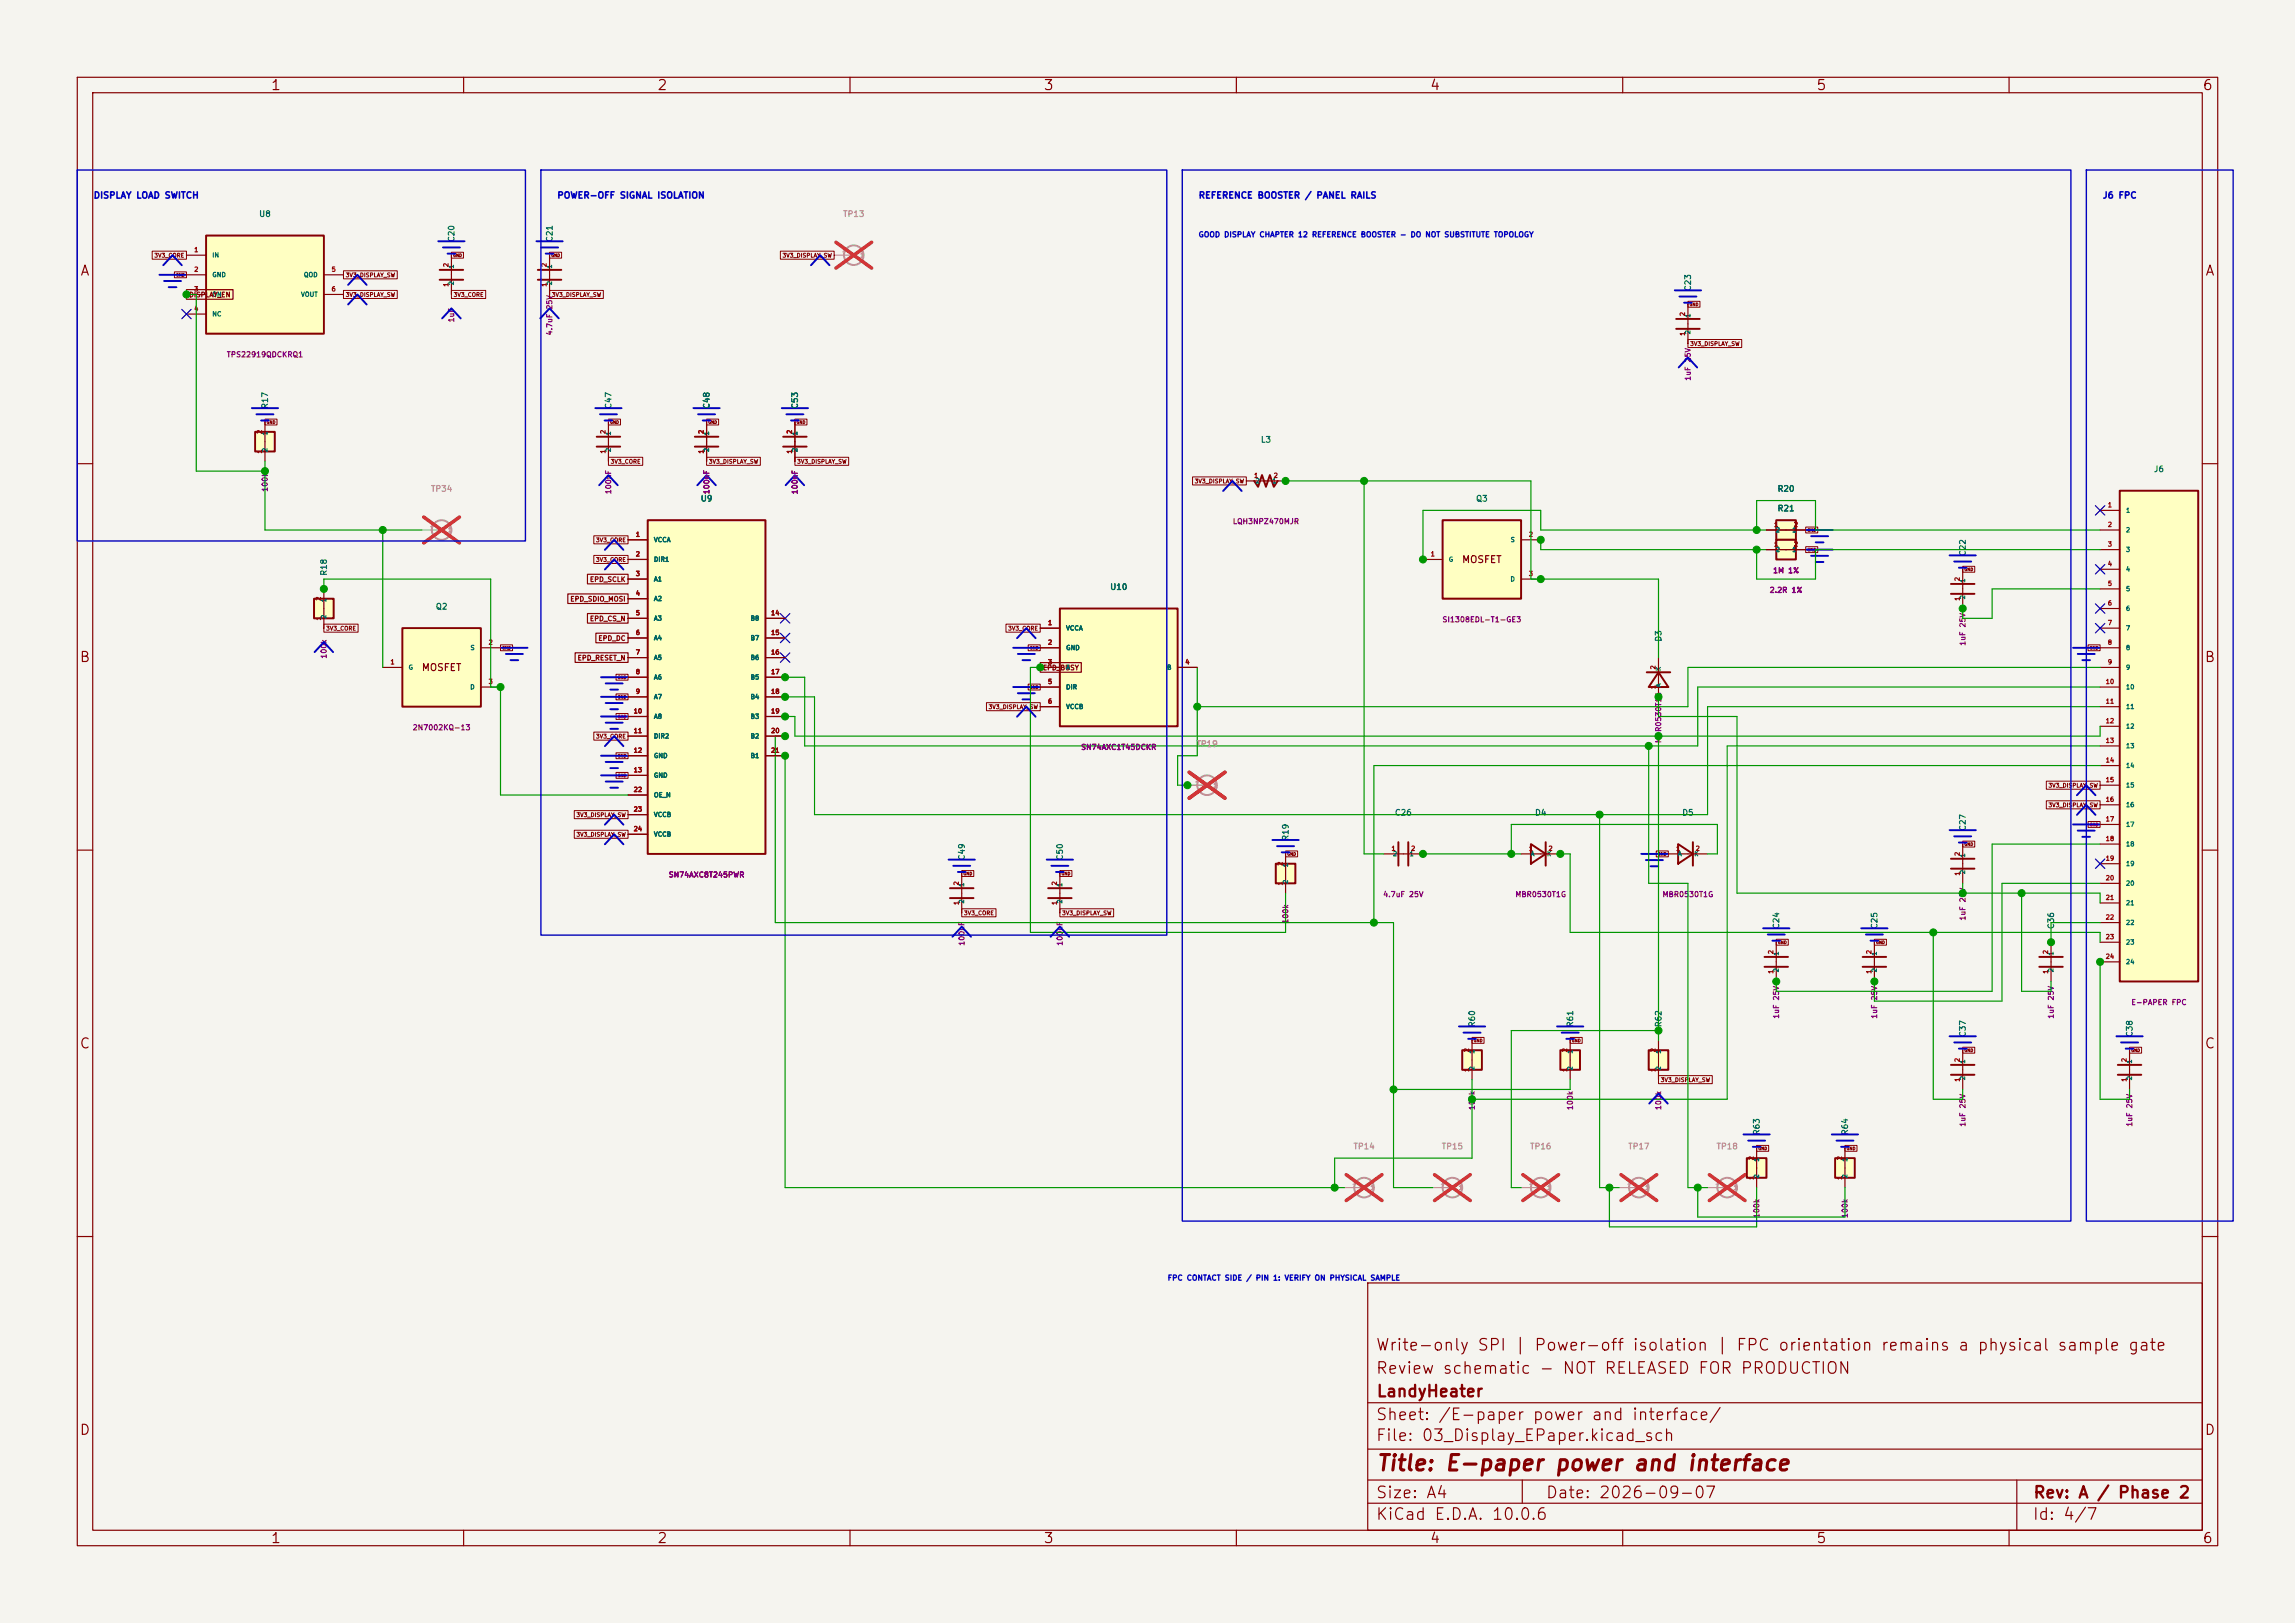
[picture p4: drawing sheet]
<svg xmlns="http://www.w3.org/2000/svg" width="297mm" height="210mm" viewBox="0 0 297 210" stroke-linecap="round" stroke-linejoin="round" font-family="sans-serif">
<defs><g id="words">
<text font-size="2" fill="#840000" x="178" y="190.8">Title: E-paper power and interface</text>
<g font-size="1.5" fill="#840000">
<text x="178" y="178.1">Review schematic - NOT RELEASED FOR PRODUCTION</text>
<text x="178" y="175.1">Write-only SPI | Power-off isolation | FPC orientation remains a physical sample gate</text>
<text x="178" y="184.1">Sheet: /E-paper power and interface/</text>
<text x="178" y="181.1">LandyHeater</text>
<text x="178" y="186.8">File: 03_Display_EPaper.kicad_sch</text>
<text x="178" y="197">KiCad E.D.A. 10.0.6</text>
<text x="178" y="194.2">Size: A4</text>
<text x="200" y="194.2">Date: 2026-09-07</text>
<text x="263" y="197">Id: 4/7</text>
<text x="263" y="194.2">Rev: A / Phase 2</text>
</g>
<g font-size="1.3" fill="#840000">
<text x="35" y="12">1</text>
<text x="85" y="12">2</text>
<text x="135" y="12">3</text>
<text x="185" y="12">4</text>
<text x="235" y="12">5</text>
<text x="285" y="12">6</text>
<text x="10.3" y="36">A</text>
<text x="285.3" y="36">A</text>
<text x="10.2" y="86">B</text>
<text x="285.2" y="86">B</text>
<text x="10.2" y="136">C</text>
<text x="285.2" y="136">C</text>
<text x="10.2" y="186">D</text>
<text x="285.2" y="186">D</text>
<text x="35" y="200">1</text>
<text x="85" y="200">2</text>
<text x="135" y="200">3</text>
<text x="185" y="200">4</text>
<text x="235" y="200">5</text>
<text x="285" y="200">6</text>
</g>
<g font-size=".9" fill="#840000">
<text x="189.1" y="73.1">MOSFET</text>
<text x="54.5" y="87">MOSFET</text>
</g>
<g font-size=".8" fill="#0000c2">
<text x="12.1" y="25.9">DISPLAY LOAD SWITCH</text>
<text x="72.1" y="25.9">POWER-OFF SIGNAL ISOLATION</text>
<text x="155.1" y="25.9">REFERENCE BOOSTER / PANEL RAILS</text>
<text x="272.1" y="25.9">J6 FPC</text>
</g>
<g font-size=".8" fill="#006464">
<text x="33.5" y="28.2">U8</text>
<text x="59" y="31.4" transform="rotate(-90 59 31.4)">C20</text>
<text x="71.7" y="31.4" transform="rotate(-90 71.7 31.4)">C21</text>
<text x="219" y="37.7" transform="rotate(-90 219 37.7)">C23</text>
<text x="34.9" y="53" transform="rotate(-90 34.9 53)">R17</text>
<text x="79.3" y="53" transform="rotate(-90 79.3 53)">C47</text>
<text x="92" y="53" transform="rotate(-90 92 53)">C48</text>
<text x="103.4" y="53" transform="rotate(-90 103.4 53)">C53</text>
<text x="163.1" y="57.5">L3</text>
<text x="90.6" y="65.1">U9</text>
<text x="190.9" y="65.1">Q3</text>
<text x="230" y="63.8">R20</text>
<text x="278.7" y="61.3">J6</text>
<text x="230" y="66.3">R21</text>
<text x="42.5" y="74.6" transform="rotate(-90 42.5 74.6)">R18</text>
<text x="143.6" y="76.5">U10</text>
<text x="254.6" y="72" transform="rotate(-90 254.6 72)">C22</text>
<text x="56.3" y="79">Q2</text>
<text x="215.2" y="83.1" transform="rotate(-90 215.2 83.1)">D3</text>
<text x="180.4" y="105.7">C26</text>
<text x="198.6" y="105.7">D4</text>
<text x="217.6" y="105.7">D5</text>
<text x="254.6" y="107.6" transform="rotate(-90 254.6 107.6)">C27</text>
<text x="125" y="111.4" transform="rotate(-90 125 111.4)">C49</text>
<text x="137.7" y="111.4" transform="rotate(-90 137.7 111.4)">C50</text>
<text x="166.9" y="108.9" transform="rotate(-90 166.9 108.9)">R19</text>
<text x="230.4" y="120.3" transform="rotate(-90 230.4 120.3)">C24</text>
<text x="243.1" y="120.3" transform="rotate(-90 243.1 120.3)">C25</text>
<text x="266" y="120.3" transform="rotate(-90 266 120.3)">C36</text>
<text x="191.1" y="133" transform="rotate(-90 191.1 133)">R60</text>
<text x="203.8" y="133" transform="rotate(-90 203.8 133)">R61</text>
<text x="215.2" y="133" transform="rotate(-90 215.2 133)">R62</text>
<text x="254.6" y="134.3" transform="rotate(-90 254.6 134.3)">C37</text>
<text x="276.2" y="134.3" transform="rotate(-90 276.2 134.3)">C38</text>
<text x="227.9" y="147" transform="rotate(-90 227.9 147)">R63</text>
<text x="239.3" y="147" transform="rotate(-90 239.3 147)">R64</text>
</g>
<g font-size=".8" fill="#939391">
<text x="109" y="28.2">TP13</text>
<text x="55.7" y="63.8">TP34</text>
<text x="154.8" y="96.8">TP19</text>
<text x="175.1" y="148.9">TP14</text>
<text x="186.5" y="148.9">TP15</text>
<text x="197.9" y="148.9">TP16</text>
<text x="210.6" y="148.9">TP17</text>
<text x="222.1" y="148.9">TP18</text>
</g>
<g font-size=".7" fill="#0000c2">
<text x="155" y="30.9">GOOD DISPLAY CHAPTER 12 REFERENCE BOOSTER - DO NOT SUBSTITUTE TOPOLOGY</text>
<text x="151" y="165.9">FPC CONTACT SIDE / PIN 1: VERIFY ON PHYSICAL SAMPLE</text>
</g>
<g font-size=".7" fill="#840084">
<text x="58.9" y="41.8" transform="rotate(-90 58.9 41.8)">1uF</text>
<text x="29.3" y="46.4">TPS22919QDCKRQ1</text>
<text x="71.6" y="43.5" transform="rotate(-90 71.6 43.5)">4.7uF 25V</text>
<text x="219" y="49.3" transform="rotate(-90 219 49.3)">1uF 25V</text>
<text x="34.8" y="63.7" transform="rotate(-90 34.8 63.7)">100k</text>
<text x="79.3" y="64" transform="rotate(-90 79.3 64)">100nF</text>
<text x="92" y="64" transform="rotate(-90 92 64)">100nF</text>
<text x="103.4" y="64" transform="rotate(-90 103.4 64)">100nF</text>
<text x="159.5" y="68">LQH3NPZ470MJR</text>
<text x="229" y="76.9">2.2R 1%</text>
<text x="229.4" y="74.3">1M 1%</text>
<text x="186.6" y="80.7">SI1308EDL-T1-GE3</text>
<text x="254.5" y="83.6" transform="rotate(-90 254.5 83.6)">1uF 25V</text>
<text x="42.4" y="85.3" transform="rotate(-90 42.4 85.3)">100k</text>
<text x="53.3" y="94.7">2N7002KQ-13</text>
<text x="139.8" y="97.2">SN74AXC1T45DCKR</text>
<text x="215.1" y="96.2" transform="rotate(-90 215.1 96.2)">MBR0530T1G</text>
<text x="86.5" y="113.7">SN74AXC8T245PWR</text>
<text x="166.9" y="119.6" transform="rotate(-90 166.9 119.6)">100k</text>
<text x="178.9" y="116.2">4.7uF 25V</text>
<text x="196" y="116.2">MBR0530T1G</text>
<text x="215.1" y="116.2">MBR0530T1G</text>
<text x="254.5" y="119.2" transform="rotate(-90 254.5 119.2)">1uF 25V</text>
<text x="125" y="122.4" transform="rotate(-90 125 122.4)">100nF</text>
<text x="137.7" y="122.4" transform="rotate(-90 137.7 122.4)">100nF</text>
<text x="230.4" y="131.9" transform="rotate(-90 230.4 131.9)">1uF 25V</text>
<text x="243.1" y="131.9" transform="rotate(-90 243.1 131.9)">1uF</text>
<text x="243.1" y="129.5" transform="rotate(-90 243.1 129.5)">25V</text>
<text x="265.9" y="131.9" transform="rotate(-90 265.9 131.9)">1uF 25V</text>
<text x="275.8" y="130.2">E-PAPER FPC</text>
<text x="191" y="143.7" transform="rotate(-90 191 143.7)">100k</text>
<text x="203.7" y="143.7" transform="rotate(-90 203.7 143.7)">100k</text>
<text x="215.1" y="143.7" transform="rotate(-90 215.1 143.7)">100k</text>
<text x="254.5" y="145.9" transform="rotate(-90 254.5 145.9)">1uF 25V</text>
<text x="276.1" y="145.9" transform="rotate(-90 276.1 145.9)">1uF 25V</text>
<text x="227.8" y="157.7" transform="rotate(-90 227.8 157.7)">100k</text>
<text x="239.3" y="157.7" transform="rotate(-90 239.3 157.7)">100k</text>
</g>
<g font-size=".6" fill="#a90000">
<text x="25.1" y="32.8">1</text>
<text x="25.1" y="35.3">2</text>
<text x="42.8" y="35.3">5</text>
<text x="58.2" y="34.6" transform="rotate(-90 58.2 34.6)">2</text>
<text x="70.9" y="34.6" transform="rotate(-90 70.9 34.6)">2</text>
<text x="25.1" y="37.8">3</text>
<text x="25.1" y="40.4">4</text>
<text x="42.8" y="37.8">6</text>
<text x="58.2" y="37.2" transform="rotate(-90 58.2 37.2)">1</text>
<text x="70.9" y="37.2" transform="rotate(-90 70.9 37.2)">1</text>
<text x="218.2" y="41" transform="rotate(-90 218.2 41)">2</text>
<text x="218.2" y="43.5" transform="rotate(-90 218.2 43.5)">1</text>
<text x="34" y="58.8" transform="rotate(-90 34 58.8)">1</text>
<text x="34" y="56.2" transform="rotate(-90 34 56.2)">2</text>
<text x="78.5" y="58.8" transform="rotate(-90 78.5 58.8)">1</text>
<text x="78.5" y="56.2" transform="rotate(-90 78.5 56.2)">2</text>
<text x="91.2" y="58.8" transform="rotate(-90 91.2 58.8)">1</text>
<text x="91.2" y="56.2" transform="rotate(-90 91.2 56.2)">2</text>
<text x="102.6" y="58.8" transform="rotate(-90 102.6 58.8)">1</text>
<text x="102.6" y="56.2" transform="rotate(-90 102.6 56.2)">2</text>
<text x="162.2" y="62">1</text>
<text x="164.8" y="62">2</text>
<text x="272.7" y="65.8">1</text>
<text x="82.2" y="69.6">1</text>
<text x="197.8" y="69.6">2</text>
<text x="229.5" y="68.3">1</text>
<text x="229.5" y="70.9">1</text>
<text x="232.1" y="68.3">2</text>
<text x="232.1" y="70.9">2</text>
<text x="272.7" y="68.3">2</text>
<text x="272.7" y="70.9">3</text>
<text x="41.7" y="77.8" transform="rotate(-90 41.7 77.8)">2</text>
<text x="82.2" y="72.1">2</text>
<text x="82.2" y="74.7">3</text>
<text x="82.2" y="77.2">4</text>
<text x="185.1" y="72.1">1</text>
<text x="197.8" y="74.7">3</text>
<text x="253.7" y="77.8" transform="rotate(-90 253.7 77.8)">1</text>
<text x="253.7" y="75.3" transform="rotate(-90 253.7 75.3)">2</text>
<text x="272.7" y="73.4">4</text>
<text x="272.7" y="75.9">5</text>
<text x="41.7" y="80.3" transform="rotate(-90 41.7 80.3)">1</text>
<text x="63.2" y="83.6">2</text>
<text x="82.2" y="79.8">5</text>
<text x="82.2" y="82.3">6</text>
<text x="99.7" y="79.8">14</text>
<text x="99.7" y="82.3">15</text>
<text x="135.6" y="81">1</text>
<text x="135.6" y="83.6">2</text>
<text x="272.7" y="78.5">6</text>
<text x="272.7" y="81">7</text>
<text x="272.7" y="83.6">8</text>
<text x="50.5" y="86.1">1</text>
<text x="63.2" y="88.6">3</text>
<text x="82.2" y="84.8">7</text>
<text x="82.2" y="87.4">8</text>
<text x="82.2" y="89.9">9</text>
<text x="99.7" y="84.8">16</text>
<text x="99.7" y="87.4">17</text>
<text x="99.7" y="89.9">18</text>
<text x="135.6" y="86.1">3</text>
<text x="135.6" y="88.6">5</text>
<text x="153.3" y="86.1">4</text>
<text x="214.4" y="89.2" transform="rotate(-90 214.4 89.2)">1</text>
<text x="214.4" y="86.7" transform="rotate(-90 214.4 86.7)">2</text>
<text x="272.4" y="88.6">10</text>
<text x="272.7" y="86.1">9</text>
<text x="81.9" y="92.5">10</text>
<text x="81.9" y="95">11</text>
<text x="99.7" y="92.5">19</text>
<text x="99.7" y="95">20</text>
<text x="135.6" y="91.2">6</text>
<text x="272.4" y="91.2">11</text>
<text x="272.4" y="93.7">12</text>
<text x="81.9" y="97.5">12</text>
<text x="81.9" y="100.1">13</text>
<text x="99.7" y="97.5">21</text>
<text x="272.4" y="96.3">13</text>
<text x="272.4" y="98.8">14</text>
<text x="272.4" y="101.3">15</text>
<text x="81.9" y="102.6">22</text>
<text x="81.9" y="105.2">23</text>
<text x="81.9" y="107.7">24</text>
<text x="272.4" y="103.9">16</text>
<text x="272.4" y="106.4">17</text>
<text x="166.1" y="112.1" transform="rotate(-90 166.1 112.1)">2</text>
<text x="180" y="110.2">1</text>
<text x="182.5" y="110.2">2</text>
<text x="197.8" y="110.2">1</text>
<text x="200.3" y="110.2">2</text>
<text x="216.8" y="110.2">1</text>
<text x="219.4" y="110.2">2</text>
<text x="253.7" y="113.4" transform="rotate(-90 253.7 113.4)">1</text>
<text x="253.7" y="110.8" transform="rotate(-90 253.7 110.8)">2</text>
<text x="272.4" y="109">18</text>
<text x="272.4" y="111.5">19</text>
<text x="124.2" y="117.2" transform="rotate(-90 124.2 117.2)">1</text>
<text x="124.2" y="114.6" transform="rotate(-90 124.2 114.6)">2</text>
<text x="136.9" y="117.2" transform="rotate(-90 136.9 117.2)">1</text>
<text x="136.9" y="114.6" transform="rotate(-90 136.9 114.6)">2</text>
<text x="166.1" y="114.6" transform="rotate(-90 166.1 114.6)">1</text>
<text x="272.4" y="114">20</text>
<text x="272.4" y="116.6">21</text>
<text x="272.4" y="119.1">22</text>
<text x="229.6" y="123.5" transform="rotate(-90 229.6 123.5)">2</text>
<text x="242.3" y="123.5" transform="rotate(-90 242.3 123.5)">2</text>
<text x="265.2" y="123.5" transform="rotate(-90 265.2 123.5)">2</text>
<text x="272.4" y="121.7">23</text>
<text x="272.4" y="124.2">24</text>
<text x="229.6" y="126.1" transform="rotate(-90 229.6 126.1)">1</text>
<text x="242.3" y="126.1" transform="rotate(-90 242.3 126.1)">1</text>
<text x="265.2" y="126.1" transform="rotate(-90 265.2 126.1)">1</text>
<text x="190.2" y="136.2" transform="rotate(-90 190.2 136.2)">2</text>
<text x="202.9" y="136.2" transform="rotate(-90 202.9 136.2)">2</text>
<text x="214.4" y="136.2" transform="rotate(-90 214.4 136.2)">2</text>
<text x="253.7" y="137.5" transform="rotate(-90 253.7 137.5)">2</text>
<text x="275.3" y="137.5" transform="rotate(-90 275.3 137.5)">2</text>
<text x="190.2" y="138.8" transform="rotate(-90 190.2 138.8)">1</text>
<text x="202.9" y="138.8" transform="rotate(-90 202.9 138.8)">1</text>
<text x="214.4" y="138.8" transform="rotate(-90 214.4 138.8)">1</text>
<text x="253.7" y="140" transform="rotate(-90 253.7 140)">1</text>
<text x="275.3" y="140" transform="rotate(-90 275.3 140)">1</text>
<text x="227.1" y="152.7" transform="rotate(-90 227.1 152.7)">1</text>
<text x="227.1" y="150.2" transform="rotate(-90 227.1 150.2)">2</text>
<text x="238.5" y="152.7" transform="rotate(-90 238.5 152.7)">1</text>
<text x="238.5" y="150.2" transform="rotate(-90 238.5 150.2)">2</text>
</g>
<g font-size=".6" fill="#006464">
<text x="27.4" y="33.5">IN</text>
<text x="27.4" y="36">GND</text>
<text x="39.3" y="36">QOD</text>
<text x="58.9" y="34.8" transform="rotate(-90 58.9 34.8)">1</text>
<text x="71.6" y="34.8" transform="rotate(-90 71.6 34.8)">1</text>
<text x="27.4" y="38.5">ON</text>
<text x="27.4" y="41.1">NC</text>
<text x="38.9" y="38.5">VOUT</text>
<text x="58.9" y="37" transform="rotate(-90 58.9 37)">2</text>
<text x="71.6" y="37" transform="rotate(-90 71.6 37)">2</text>
<text x="218.9" y="41.2" transform="rotate(-90 218.9 41.2)">1</text>
<text x="218.9" y="43.3" transform="rotate(-90 218.9 43.3)">2</text>
<text x="34.7" y="58.6" transform="rotate(-90 34.7 58.6)">2</text>
<text x="34.7" y="56.4" transform="rotate(-90 34.7 56.4)">1</text>
<text x="79.2" y="58.6" transform="rotate(-90 79.2 58.6)">2</text>
<text x="79.2" y="56.4" transform="rotate(-90 79.2 56.4)">1</text>
<text x="91.9" y="58.6" transform="rotate(-90 91.9 58.6)">2</text>
<text x="91.9" y="56.4" transform="rotate(-90 91.9 56.4)">1</text>
<text x="103.3" y="58.6" transform="rotate(-90 103.3 58.6)">2</text>
<text x="103.3" y="56.4" transform="rotate(-90 103.3 56.4)">1</text>
<text x="162.4" y="62.7">2</text>
<text x="164.6" y="62.7">1</text>
<text x="84.6" y="70.3">VCCA</text>
<text x="195.4" y="70.3">S</text>
<text x="229.7" y="69">2</text>
<text x="229.7" y="71.6">2</text>
<text x="231.9" y="69">1</text>
<text x="231.9" y="71.6">1</text>
<text x="275.1" y="66.5">1</text>
<text x="275.1" y="69">2</text>
<text x="275.1" y="71.6">3</text>
<text x="42.3" y="78" transform="rotate(-90 42.3 78)">1</text>
<text x="84.6" y="72.8">DIR1</text>
<text x="84.6" y="75.4">A1</text>
<text x="84.6" y="77.9">A2</text>
<text x="187.4" y="72.8">G</text>
<text x="195.4" y="75.4">D</text>
<text x="254.4" y="77.6" transform="rotate(-90 254.4 77.6)">2</text>
<text x="254.4" y="75.5" transform="rotate(-90 254.4 75.5)">1</text>
<text x="275.1" y="74.1">4</text>
<text x="275.1" y="76.6">5</text>
<text x="42.3" y="80.2" transform="rotate(-90 42.3 80.2)">2</text>
<text x="84.6" y="80.4">A3</text>
<text x="84.6" y="83">A4</text>
<text x="97.1" y="80.4">B8</text>
<text x="97.1" y="83">B7</text>
<text x="137.9" y="81.7">VCCA</text>
<text x="275.1" y="79.2">6</text>
<text x="275.1" y="81.7">7</text>
<text x="52.8" y="86.8">G</text>
<text x="60.8" y="89.3">D</text>
<text x="60.8" y="84.3">S</text>
<text x="84.6" y="85.5">A5</text>
<text x="84.6" y="88.1">A6</text>
<text x="97.1" y="85.5">B6</text>
<text x="97.1" y="88.1">B5</text>
<text x="137.9" y="84.3">GND</text>
<text x="137.9" y="86.8">A</text>
<text x="137.9" y="89.3">DIR</text>
<text x="151" y="86.8">B</text>
<text x="215.1" y="89" transform="rotate(-90 215.1 89)">A</text>
<text x="215.1" y="86.9" transform="rotate(-90 215.1 86.9)">K</text>
<text x="275.1" y="84.3">8</text>
<text x="275.1" y="86.8">9</text>
<text x="275.1" y="89.3">10</text>
<text x="84.6" y="90.6">A7</text>
<text x="84.6" y="93.1">A8</text>
<text x="84.6" y="95.7">DIR2</text>
<text x="97.1" y="90.6">B4</text>
<text x="97.1" y="93.1">B3</text>
<text x="97.1" y="95.7">B2</text>
<text x="137.9" y="91.9">VCCB</text>
<text x="275.1" y="91.9">11</text>
<text x="275.1" y="94.4">12</text>
<text x="84.6" y="98.2">GND</text>
<text x="84.6" y="100.8">GND</text>
<text x="97.1" y="98.2">B1</text>
<text x="275.1" y="97">13</text>
<text x="275.1" y="99.5">14</text>
<text x="84.6" y="103.3">OE_N</text>
<text x="84.6" y="105.8">VCCB</text>
<text x="275.1" y="102">15</text>
<text x="275.1" y="104.6">16</text>
<text x="275.1" y="107.1">17</text>
<text x="84.6" y="108.4">VCCB</text>
<text x="166.8" y="112.3" transform="rotate(-90 166.8 112.3)">1</text>
<text x="180.2" y="110.9">2</text>
<text x="182.4" y="110.9">1</text>
<text x="198" y="110.9">A</text>
<text x="200.1" y="110.9">K</text>
<text x="217.1" y="110.9">A</text>
<text x="219.2" y="110.9">K</text>
<text x="254.4" y="113.2" transform="rotate(-90 254.4 113.2)">2</text>
<text x="254.4" y="111" transform="rotate(-90 254.4 111)">1</text>
<text x="275.1" y="109.7">18</text>
<text x="275.1" y="112.2">19</text>
<text x="124.9" y="117" transform="rotate(-90 124.9 117)">2</text>
<text x="124.9" y="114.8" transform="rotate(-90 124.9 114.8)">1</text>
<text x="137.6" y="117" transform="rotate(-90 137.6 117)">2</text>
<text x="137.6" y="114.8" transform="rotate(-90 137.6 114.8)">1</text>
<text x="166.8" y="114.4" transform="rotate(-90 166.8 114.4)">2</text>
<text x="275.1" y="114.7">20</text>
<text x="275.1" y="117.3">21</text>
<text x="275.1" y="119.8">22</text>
<text x="230.3" y="125.9" transform="rotate(-90 230.3 125.9)">2</text>
<text x="230.3" y="123.7" transform="rotate(-90 230.3 123.7)">1</text>
<text x="243" y="125.9" transform="rotate(-90 243 125.9)">2</text>
<text x="243" y="123.7" transform="rotate(-90 243 123.7)">1</text>
<text x="265.9" y="125.9" transform="rotate(-90 265.9 125.9)">2</text>
<text x="265.9" y="123.7" transform="rotate(-90 265.9 123.7)">1</text>
<text x="275.1" y="122.4">23</text>
<text x="275.1" y="124.9">24</text>
<text x="190.9" y="136.4" transform="rotate(-90 190.9 136.4)">1</text>
<text x="203.6" y="136.4" transform="rotate(-90 203.6 136.4)">1</text>
<text x="215.1" y="136.4" transform="rotate(-90 215.1 136.4)">1</text>
<text x="254.4" y="137.7" transform="rotate(-90 254.4 137.7)">1</text>
<text x="276" y="137.7" transform="rotate(-90 276 137.7)">1</text>
<text x="190.9" y="138.6" transform="rotate(-90 190.9 138.6)">2</text>
<text x="203.6" y="138.6" transform="rotate(-90 203.6 138.6)">2</text>
<text x="215.1" y="138.6" transform="rotate(-90 215.1 138.6)">2</text>
<text x="254.4" y="139.8" transform="rotate(-90 254.4 139.8)">2</text>
<text x="276" y="139.8" transform="rotate(-90 276 139.8)">2</text>
<text x="227.8" y="152.5" transform="rotate(-90 227.8 152.5)">2</text>
<text x="227.8" y="150.4" transform="rotate(-90 227.8 150.4)">1</text>
<text x="239.2" y="152.5" transform="rotate(-90 239.2 152.5)">2</text>
<text x="239.2" y="150.4" transform="rotate(-90 239.2 150.4)">1</text>
</g>
<g font-size=".6" fill="#a5a4a2">
<text x="108.9" y="32.8">1</text>
<text x="55.5" y="68.3">1</text>
<text x="154.6" y="101.3">1</text>
<text x="174.9" y="153.4">1</text>
<text x="186.4" y="153.4">1</text>
<text x="197.8" y="153.4">1</text>
<text x="210.5" y="153.4">1</text>
<text x="221.9" y="153.4">1</text>
</g>
<g font-size=".6" fill="#939391">
<text x="111.2" y="33.5">1</text>
<text x="57.9" y="69">1</text>
<text x="157" y="102">1</text>
<text x="177.3" y="154.1">1</text>
<text x="188.7" y="154.1">1</text>
<text x="200.1" y="154.1">1</text>
<text x="212.8" y="154.1">1</text>
<text x="224.3" y="154.1">1</text>
</g>
<g font-size=".6" fill="#840000">
<text x="24.4" y="38.6">DISPLAY_EN</text>
<text x="73.7" y="78">EPD_SDIO_MOSI</text>
<text x="76.3" y="75.4">EPD_SCLK</text>
<text x="76.3" y="80.5">EPD_CS_N</text>
<text x="77.4" y="83.1">EPD_DC</text>
<text x="74.7" y="85.6">EPD_RESET_N</text>
<text x="134.9" y="86.9">EPD_BUSY</text>
</g>
<g font-size=".5" fill="#840000">
<text x="19.9" y="33.4">3V3_CORE</text>
<text x="44.7" y="36">3V3_DISPLAY_SW</text>
<text x="101.2" y="33.4">3V3_DISPLAY_SW</text>
<text x="44.7" y="38.5">3V3_DISPLAY_SW</text>
<text x="58.6" y="38.5">3V3_CORE</text>
<text x="71.3" y="38.5">3V3_DISPLAY_SW</text>
<text x="218.7" y="44.9">3V3_DISPLAY_SW</text>
<text x="79" y="60.1">3V3_CORE</text>
<text x="91.7" y="60.1">3V3_DISPLAY_SW</text>
<text x="103.1" y="60.1">3V3_DISPLAY_SW</text>
<text x="154.5" y="62.7">3V3_DISPLAY_SW</text>
<text x="77.1" y="70.3">3V3_CORE</text>
<text x="77.1" y="72.8">3V3_CORE</text>
<text x="42.1" y="81.7">3V3_CORE</text>
<text x="130.4" y="81.7">3V3_CORE</text>
<text x="77.1" y="95.7">3V3_CORE</text>
<text x="127.9" y="91.9">3V3_DISPLAY_SW</text>
<text x="74.5" y="105.8">3V3_DISPLAY_SW</text>
<text x="265" y="104.6">3V3_DISPLAY_SW</text>
<text x="265" y="102">3V3_DISPLAY_SW</text>
<text x="74.5" y="108.4">3V3_DISPLAY_SW</text>
<text x="124.7" y="118.5">3V3_CORE</text>
<text x="137.4" y="118.5">3V3_DISPLAY_SW</text>
<text x="214.9" y="140.1">3V3_DISPLAY_SW</text>
</g>
<g font-size=".4" fill="#840000">
<text x="22.7" y="35.9">GND</text>
<text x="58.6" y="33.3">GND</text>
<text x="71.3" y="33.3">GND</text>
<text x="218.6" y="39.7">GND</text>
<text x="34.5" y="54.9">GND</text>
<text x="78.9" y="54.9">GND</text>
<text x="91.6" y="54.9">GND</text>
<text x="103" y="54.9">GND</text>
<text x="233.8" y="68.9">GND</text>
<text x="233.8" y="71.4">GND</text>
<text x="254.2" y="74">GND</text>
<text x="64.9" y="84.1">GND</text>
<text x="79.9" y="87.9">GND</text>
<text x="133.2" y="89.2">GND</text>
<text x="133.2" y="84.1">GND</text>
<text x="270.4" y="84.1">GND</text>
<text x="79.9" y="90.5">GND</text>
<text x="79.9" y="93">GND</text>
<text x="79.9" y="98.1">GND</text>
<text x="79.9" y="100.6">GND</text>
<text x="270.4" y="107">GND</text>
<text x="124.6" y="113.3">GND</text>
<text x="137.3" y="113.3">GND</text>
<text x="166.5" y="110.8">GND</text>
<text x="214.5" y="110.8">GND</text>
<text x="254.2" y="109.5">GND</text>
<text x="230" y="122.2">GND</text>
<text x="242.7" y="122.2">GND</text>
<text x="190.7" y="134.9">GND</text>
<text x="203.4" y="134.9">GND</text>
<text x="254.2" y="136.2">GND</text>
<text x="275.8" y="136.2">GND</text>
<text x="227.5" y="148.9">GND</text>
<text x="238.9" y="148.9">GND</text>
</g>
</g></defs>
<path d="M0 0h297v210h-297z" fill="#f5f4ef" stroke="#f5f4ef" stroke-width=".13"/>
<g fill="none" stroke="#840000" stroke-width=".15">
<path d="M10 10h277v190h-277zM12 12h273v186h-273zM60 10v2M110 10v2M160 10v2M210 10v2M260 10v2M71.1 33v5.1M10 60h2M285 60h2M214.6 85.1v5.1M10 110h2"/>
<path d="M179.1 110.5h5M196.8 110.5h5.1M285 110h2M10 160h2M177 166h108v32h-108zM285 160h2M60 198v2M110 198v2M160 198v2M177 194.5h108M177 191.5h108M177 187.5h108"/>
<path d="M177 181.5h108M197 191.5v3M210 198v2M260 198v2M261 191.5v6.5"/>
</g>
<path d="M69.6 36.2h3M69.6 34.9h3M213.1 87h3M214.6 87l1.3 1.9h-2.5zM181 109v3M182.2 109v3M198.1 109.2l1.9 1.3-1.9 1.3zM200 109v3" fill="none" stroke="#840000" stroke-width=".25"/>
<path d="M186.7 67.3h10.1v10.2h-10.1z" fill="#ffffc2"/>
<path d="M186.7 67.3h10.1v10.2h-10.1z" fill="none" stroke="#840000" stroke-width=".25"/>
<path d="M184.1 72.4h2.6M196.8 69.9h2.6M196.8 74.9h2.6" fill="none" stroke="#840000" stroke-width=".15"/>
<path d="M229.9 67.3h2.5v2.6h-2.5z" fill="#ffffc2"/>
<path d="M216.9 42.6h3.1M216.9 41.3h3.1M229.9 67.3h2.5v2.6h-2.5zM252.5 76.8h3M252.5 75.6h3" fill="none" stroke="#840000" stroke-width=".25"/>
<path d="M218.4 39.4v5.1M228.6 68.6h5.1M254 73.7v5" fill="none" stroke="#840000" stroke-width=".15"/>
<g fill="none" stroke="#9c9b98" stroke-width=".25">
<circle cx="212.1" cy="153.7" r="1.27"/>
<circle cx="223.5" cy="153.7" r="1.27"/>
</g>
<path d="M209.5 153.7h2.6M221 153.7h2.5" fill="none" stroke="#9c9b98" stroke-width=".15"/>
<path d="M209.8 152l4.6 3.3M214.4 152l-4.6 3.3M221.2 152l4.6 3.3M225.8 152l-4.6 3.3" fill="none" stroke="#e12e31" stroke-width=".46"/>
<path d="M213.4 135.9h2.5v2.5h-2.5z" fill="#ffffc2"/>
<path d="M213.4 135.9h2.5v2.5h-2.5z" fill="none" stroke="#840000" stroke-width=".25"/>
<path d="M214.6 134.6v5.1" fill="none" stroke="#840000" stroke-width=".15"/>
<g fill="none" stroke="#9c9b98" stroke-width=".25">
<circle cx="188" cy="153.7" r="1.27"/>
<circle cx="199.4" cy="153.7" r="1.27"/>
</g>
<path d="M185.4 153.7h2.6M196.8 153.7h2.6" fill="none" stroke="#9c9b98" stroke-width=".15"/>
<path d="M185.6 152l4.7 3.3M190.3 152l-4.7 3.3M197.1 152l4.6 3.3M201.7 152l-4.6 3.3" fill="none" stroke="#e12e31" stroke-width=".46"/>
<path d="M26.7 30.5h15.2v12.7h-15.2z" fill="#ffffc2"/>
<path d="M26.7 30.5h15.2v12.7h-15.2zM56.9 36.2h3M56.9 34.9h3" fill="none" stroke="#840000" stroke-width=".25"/>
<path d="M24.1 33h2.6M24.1 35.6h2.6M24.1 38.1h2.6M41.9 35.6h2.5M41.9 38.1h2.5M58.4 33v5.1M24.1 40.6h2.6" fill="none" stroke="#840000" stroke-width=".15"/>
<path d="M201.9 135.9h2.6v2.5h-2.6z" fill="#ffffc2"/>
<path d="M201.9 135.9h2.6v2.5h-2.6z" fill="none" stroke="#840000" stroke-width=".25"/>
<path d="M203.2 134.6v5.1" fill="none" stroke="#840000" stroke-width=".15"/>
<path d="M189.2 135.9h2.6v2.5h-2.6z" fill="#ffffc2"/>
<path d="M189.2 135.9h2.6v2.5h-2.6z" fill="none" stroke="#840000" stroke-width=".25"/>
<path d="M190.5 134.6v5.1" fill="none" stroke="#840000" stroke-width=".15"/>
<g fill="none" stroke="#9c9b98" stroke-width=".25">
<circle cx="156.2" cy="101.6" r="1.27"/>
<circle cx="176.5" cy="153.7" r="1.27"/>
</g>
<path d="M153.7 101.6h2.5M174 153.7h2.5" fill="none" stroke="#9c9b98" stroke-width=".15"/>
<path d="M153.9 99.9l4.6 3.4M158.5 99.9l-4.6 3.4M174.2 152l4.6 3.3M178.8 152l-4.6 3.3" fill="none" stroke="#e12e31" stroke-width=".46"/>
<path d="M165.1 111.8h2.5v2.5h-2.5z" fill="#ffffc2"/>
<path d="M162.3 62.2l.5 .8 .5-1.5 .5 1.5 .5-1.5 .5 1.5 .5-.8M165.1 111.8h2.5v2.5h-2.5z" fill="none" stroke="#840000" stroke-width=".25"/>
<path d="M161.3 62.2h5.1M166.4 110.5v5.1" fill="none" stroke="#840000" stroke-width=".15"/>
<path d="M274.3 63.5h10.2v63.5h-10.2z" fill="#ffffc2"/>
<path d="M274.3 63.5h10.2v63.5h-10.2z" fill="none" stroke="#840000" stroke-width=".25"/>
<g fill="none" stroke="#840000" stroke-width=".15">
<path d="M271.8 66h2.5M271.8 68.6h2.5M271.8 71.1h2.5M271.8 73.7h2.5M271.8 76.2h2.5M271.8 78.7h2.5M271.8 81.3h2.5M271.8 83.8h2.5M271.8 86.4h2.5M271.8 88.9h2.5M271.8 91.4h2.5M271.8 94h2.5"/>
<path d="M271.8 96.5h2.5M271.8 99.1h2.5M271.8 101.6h2.5M271.8 104.1h2.5M271.8 106.7h2.5M271.8 109.2h2.5M271.8 111.8h2.5M271.8 114.3h2.5M271.8 116.8h2.5M271.8 119.4h2.5M271.8 121.9h2.5M271.8 124.5h2.5"/>
</g>
<path d="M226.1 149.9h2.5v2.5h-2.5z" fill="#ffffc2"/>
<path d="M226.1 149.9h2.5v2.5h-2.5z" fill="none" stroke="#840000" stroke-width=".25"/>
<path d="M227.3 148.6v5.1" fill="none" stroke="#840000" stroke-width=".15"/>
<path d="M237.5 149.9h2.5v2.5h-2.5z" fill="#ffffc2"/>
<path d="M263.9 125.1h3M263.9 123.8h3M237.5 149.9h2.5v2.5h-2.5z" fill="none" stroke="#840000" stroke-width=".25"/>
<path d="M265.4 121.9v5.1M238.8 148.6v5.1" fill="none" stroke="#840000" stroke-width=".15"/>
<path d="M33 55.9h2.6v2.5h-2.6z" fill="#ffffc2"/>
<path d="M33 55.9h2.6v2.5h-2.6zM228.4 125.1h3M228.4 123.8h3M241.1 125.1h3M241.1 123.8h3M252.5 139.1h3M252.5 137.8h3" fill="none" stroke="#840000" stroke-width=".25"/>
<path d="M34.3 54.6v5.1M229.9 121.9v5.1M242.6 121.9v5.1M254 135.9v5.1" fill="none" stroke="#840000" stroke-width=".15"/>
<path d="M40.6 77.5h2.6v2.5h-2.6z" fill="#ffffc2"/>
<path d="M40.6 77.5h2.6v2.5h-2.6zM217.2 109.2l1.9 1.3-1.9 1.3zM219.1 109v3M252.5 112.4h3M252.5 111.1h3M274.1 139.1h3M274.1 137.8h3" fill="none" stroke="#840000" stroke-width=".25"/>
<path d="M41.9 76.2v5.1M215.9 110.5h5.1M254 109.2v5.1M275.6 135.9v5.1" fill="none" stroke="#840000" stroke-width=".15"/>
<path d="M137.2 78.7h15.2v15.3h-15.2z" fill="#ffffc2"/>
<path d="M137.2 78.7h15.2v15.3h-15.2z" fill="none" stroke="#840000" stroke-width=".25"/>
<path d="M134.6 81.3h2.6M134.6 83.8h2.6M134.6 86.4h2.6M134.6 88.9h2.6M134.6 91.4h2.6M152.4 86.4h2.5" fill="none" stroke="#840000" stroke-width=".15"/>
<path d="M229.9 69.9h2.5v2.5h-2.5z" fill="#ffffc2"/>
<path d="M229.9 69.9h2.5v2.5h-2.5zM122.9 116.2h3.1M122.9 114.9h3.1M135.6 116.2h3.1M135.6 114.9h3.1" fill="none" stroke="#840000" stroke-width=".25"/>
<path d="M228.6 71.1h5.1M124.5 113v5.1M137.2 113v5.1" fill="none" stroke="#840000" stroke-width=".15"/>
<circle cx="110.5" cy="33" r="1.27" fill="none" stroke="#9c9b98" stroke-width=".25"/>
<path d="M107.9 33h2.6" fill="none" stroke="#9c9b98" stroke-width=".15"/>
<path d="M108.2 31.3l4.6 3.4M112.8 31.3l-4.6 3.4" fill="none" stroke="#e12e31" stroke-width=".46"/>
<path d="M52.1 81.3h10.1v10.1h-10.1z" fill="#ffffc2"/>
<path d="M77.2 57.8h3.1M77.2 56.5h3.1M89.9 57.8h3.1M89.9 56.5h3.1M101.3 57.8h3.1M101.3 56.5h3.1M52.1 81.3h10.1v10.1h-10.1z" fill="none" stroke="#840000" stroke-width=".25"/>
<path d="M78.7 54.6v5.1M91.4 54.6v5.1M102.9 54.6v5.1M49.5 86.4h2.6M62.2 83.8h2.6M62.2 88.9h2.6" fill="none" stroke="#840000" stroke-width=".15"/>
<circle cx="57.1" cy="68.6" r="1.27" fill="none" stroke="#9c9b98" stroke-width=".25"/>
<path d="M54.6 68.6h2.5" fill="none" stroke="#9c9b98" stroke-width=".15"/>
<path d="M54.8 66.9l4.7 3.4M59.5 66.9l-4.7 3.4" fill="none" stroke="#e12e31" stroke-width=".46"/>
<path d="M83.8 67.3h15.3v43.2h-15.3z" fill="#ffffc2"/>
<path d="M83.8 67.3h15.3v43.2h-15.3z" fill="none" stroke="#840000" stroke-width=".25"/>
<g fill="none" stroke="#840000" stroke-width=".15">
<path d="M24.1 37.5h6.1v1.2h-6.1zM91.4 54.6v5.1M102.9 54.6v5.1M73.5 76.8h7.8v1.3h-7.8zM76 79.4h5.3v1.2h-5.3zM76 74.3h5.3v1.3h-5.3zM81.3 69.9h2.5M81.3 72.4h2.5M81.3 74.9h2.5M81.3 77.5h2.5M228.6 68.6h5.1M228.6 71.1h5.1"/>
<path d="M74.4 84.5h6.9v1.2h-6.9zM77.1 81.9h4.2v1.3h-4.2zM81.3 80h2.5M81.3 82.6h2.5M81.3 85.1h2.5M81.3 87.6h2.5M81.3 90.2h2.5M81.3 92.7h2.5M81.3 95.3h2.5M81.3 97.8h2.5M99.1 80h2.5M99.1 82.6h2.5"/>
<path d="M99.1 85.1h2.5M99.1 87.6h2.5M99.1 90.2h2.5M99.1 92.7h2.5M99.1 95.3h2.5M99.1 97.8h2.5M134.6 85.7h5.3v1.3h-5.3zM134.6 81.3h2.6M134.6 83.8h2.6M134.6 86.4h2.6M134.6 88.9h2.6M134.6 91.4h2.6"/>
<path d="M152.4 86.4h2.5M81.3 100.3h2.5M81.3 102.9h2.5M81.3 105.4h2.5M81.3 108h2.5"/>
</g>
<g fill="none" stroke="#840000" stroke-width=".13">
<path d="M19.7 32.5h4.4v1h-4.4zM22.6 35.2h1.5v.7h-1.5zM44.4 35h7v1.1h-7zM44.4 37.6h7v1h-7zM58.4 37.6h4.5v1h-4.5zM58.4 32.6h1.6v.8h-1.6zM71.1 32.6h1.6v.8h-1.6zM71.1 37.6h7v1h-7zM101 32.5h6.9v1h-6.9zM218.4 39h1.6v.8h-1.6zM34.3 54.2h1.5v.8h-1.5zM78.7 59.2h4.5v1h-4.5z"/>
<path d="M78.7 54.2h1.6v.8h-1.6zM91.4 59.2h7v1h-7zM91.4 54.2h1.6v.8h-1.6zM102.9 59.2h6.9v1h-6.9zM102.9 54.2h1.5v.8h-1.5zM218.4 43.9h7v1.1h-7zM76.8 69.3h4.5v1.1h-4.5zM76.8 71.9h4.5v1h-4.5zM154.3 61.7h7v1.1h-7zM233.7 68.2h1.5v.8h-1.5zM233.7 70.7h1.5v.8h-1.5zM254 73.3h1.6v.7h-1.6z"/>
<path d="M41.9 80.8h4.4v1h-4.4zM64.8 83.4h1.5v.8h-1.5zM76.8 94.7h4.5v1.1h-4.5zM79.7 87.2h1.6v.8h-1.6zM79.7 89.8h1.6v.8h-1.6zM79.7 92.3h1.6v.8h-1.6zM79.7 97.4h1.6v.8h-1.6zM79.7 99.9h1.6v.8h-1.6zM127.7 90.9h6.9v1.1h-6.9zM130.2 80.8h4.4v1h-4.4zM133.1 88.5h1.5v.8h-1.5zM133.1 83.4h1.5v.8h-1.5z"/>
<path d="M270.2 83.4h1.6v.8h-1.6zM74.3 104.9h7v1h-7zM74.3 107.4h7v1.1h-7zM124.5 117.6h4.4v1h-4.4zM124.5 112.6h1.5v.8h-1.5zM137.2 112.6h1.5v.8h-1.5zM137.2 117.6h6.9v1h-6.9zM166.4 110.1h1.5v.8h-1.5zM214.3 110.1h1.6v.8h-1.6zM254 108.8h1.6v.8h-1.6zM264.8 103.6h7v1.1h-7zM264.8 101.1h7v1h-7z"/>
<path d="M270.2 106.3h1.6v.8h-1.6zM190.5 134.2h1.6v.8h-1.6zM203.2 134.2h1.6v.8h-1.6zM214.6 139.2h7v1h-7zM229.9 121.5h1.5v.8h-1.5zM242.6 121.5h1.5v.8h-1.5zM254 135.5h1.6v.8h-1.6zM275.6 135.5h1.5v.8h-1.5zM227.3 148.2h1.6v.8h-1.6zM238.8 148.2h1.5v.8h-1.5z"/>
</g>
<g fill="none" stroke="#0000c2" stroke-width=".25">
<path d="M20.6 35.6h3.4M21.1 34.3l1.2-1.3 1.2 1.3M21.2 36.4h2.2M21.8 37.2h1M45 36.9l1.3-1.3 1.1 1.3M45 39.4l1.3-1.3 1.1 1.3M56.7 31.2h3.4M57.3 32h2.2M57.9 32.8h1M69.4 31.2h3.4M70 32h2.2M70.6 32.8h1"/>
<path d="M105 34.3l1.2-1.3 1.2 1.3M216.7 37.6h3.4M217.3 38.4h2.2M217.9 39.2h1M32.6 52.8h3.4M33.2 53.6h2.2M33.8 54.4h1M57.2 41.2l1.2-1.3 1.2 1.3M69.9 41.2l1.2-1.3 1.2 1.3M77 52.8h3.4M77.6 53.6h2.2M78.2 54.4h1"/>
<path d="M89.7 52.8h3.4M90.3 53.6h2.2M90.9 54.4h1M101.2 52.8h3.4M101.8 53.6h2.2M102.4 54.4h1M217.2 47.6l1.2-1.3 1.2 1.3M77.5 62.8l1.2-1.3 1.2 1.3M78.3 71.2l1.2-1.3 1.2 1.3M78.3 73.7l1.2-1.3 1.2 1.3M90.2 62.8l1.2-1.3 1.2 1.3M101.7 62.8l1.2-1.3 1.2 1.3"/>
<path d="M158.3 63.5l1.2-1.3 1.2 1.3M233.8 68.6h3.4M233.8 71.1h3.4M234.4 71.9h2.2M234.4 69.4h2.2M235 70.2h1M235 72.7h1M252.3 71.9h3.4M252.9 72.7h2.2M253.5 73.5h1M40.7 84.4l1.2-1.3 1.2 1.3M64.9 83.8h3.4"/>
<path d="M65.5 84.6h2.2M66.1 85.4h1M77.8 87.6h3.4M77.8 97.8h3.4M77.8 92.7h3.4M77.8 90.2h3.4M78.3 96.6l1.2-1.3 1.2 1.3M78.4 98.6h2.2M78.4 93.5h2.2M78.4 91h2.2M78.4 88.4h2.2M79 89.2h1"/>
<path d="M79 91.8h1M79 99.4h1M79 94.3h1M131.1 83.8h3.4M131.1 88.9h3.4M131.6 82.6l1.2-1.3 1.2 1.3M131.6 92.7l1.2-1.3 1.2 1.3M131.7 84.6h2.2M131.7 89.7h2.2M132.3 85.4h1M132.3 90.5h1M268.3 83.8h3.4"/>
<path d="M268.9 84.6h2.2M269.5 85.4h1M77.8 100.3h3.4M78.3 106.7l1.2-1.3 1.2 1.3M78.3 109.3l1.2-1.3 1.2 1.3M78.4 101.1h2.2M79 101.9h1M122.8 111.2h3.4M123.4 112h2.2M124 112.8h1M135.5 111.2h3.4M136.1 112h2.2"/>
<path d="M136.7 112.8h1M164.7 108.7h3.4M165.3 109.5h2.2M165.9 110.3h1M212.4 110.5h3.4M213 111.3h2.2M213.6 112.1h1M252.3 107.4h3.4M252.9 108.2h2.2M253.5 109h1M268.3 106.7h3.4M268.8 105.4l1.2-1.3 1.2 1.3"/>
<path d="M268.8 102.9l1.2-1.3 1.2 1.3M268.9 107.5h2.2M269.5 108.3h1M123.3 121.2l1.2-1.3 1.2 1.3M136 121.2l1.2-1.3 1.2 1.3M188.8 132.8h3.4M189.4 133.6h2.2M190 134.4h1M201.5 132.8h3.4M202.1 133.6h2.2M202.7 134.4h1M228.2 120.1h3.4"/>
<path d="M228.8 120.9h2.2M229.4 121.7h1M240.9 120.1h3.4M241.5 120.9h2.2M242.1 121.7h1M252.3 134.1h3.4M252.9 134.9h2.2M253.5 135.7h1M273.9 134.1h3.4M274.5 134.9h2.2M275.1 135.7h1M213.4 142.8l1.2-1.3 1.2 1.3"/>
<path d="M225.6 146.8h3.4M226.2 147.6h2.2M226.8 148.4h1M237.1 146.8h3.4M237.7 147.6h2.2M238.3 148.4h1"/>
</g>
<g fill="none" stroke="#009600" stroke-width=".15">
<path d="M24.1 38.1h1.3v22.9h8.9M34.3 59.7v8.9h20.3M41.9 76.2v-1.3h21.6v14h1.3v14h16.5M49.5 68.6v17.8M166.4 62.2h31.7v12.7h16.5v10.2M176.5 62.2v48.3h2.6M199.4 69.9v1.2h29.2M227.3 71.1v3.8h7.6v-3.8h36.9M227.3 68.6v-3.8h7.6v3.8h36.9M228.6 68.6h-29.2v-2.6h-15.3v6.4M271.8 76.2h-14v3.8h-3.8v-1.3M101.6 97.8v55.9h72.4"/>
<path d="M101.6 95.3h-1.3v24.1h80v34.3h5.1M101.6 90.2h3.8v15.2h115.6v-14h50.8M101.6 92.7h1.3v2.6h168.9v-1.3M101.6 87.6h2.5v8.9h115.6v-7.6h52.1M134.6 86.4h-1.3v34.3h33.1v-5.1M154.9 86.4v11.4h-2.5v3.8h1.3M213.4 96.5v17.8h5v39.4h2.6M214.6 90.2v2.5h10.2v22.9h47v1.2M214.6 95.3v39.3M271.8 99.1h-94v20.3M271.8 86.4h-53.4v5h-63.5M271.8 96.5h-48.3v45.7h-33"/>
<path d="M184.1 110.5h12.7M195.6 110.5v-3.8h26.6v3.8h-1.2M201.9 110.5h1.3v10.2h68.6v1.2M207 105.4v48.3h2.5M254 114.3v1.3M261.6 115.6v12.7h3.8v-1.3M271.8 109.2h-14v19.1h-27.9v-1.3M271.8 114.3h-12.7v15.2h-16.5v-2.5M271.8 119.4h-6.4v2.5M190.5 139.7v10.2h-17.8v3.8M203.2 139.7v1.3h-22.9M214.6 133.4h-19v20.3h1.2"/>
<path d="M250.2 120.7v21.5h3.8v-1.2M271.8 124.5v17.7h3.8v-1.2M208.3 153.7v5.1h19v-5.1M219.7 153.7v3.8h19.1v-3.8"/>
</g>
<g fill="none" stroke="#000084" stroke-width=".15">
<path d="M23.5 40l1.2 1.2M24.7 40l-1.2 1.2M101 79.4l1.2 1.2M102.2 79.4l-1.2 1.2M271.2 78.1l1.2 1.2M271.2 73.1l1.2 1.2M271.2 65.4l1.2 1.2M272.4 78.1l-1.2 1.2M272.4 73.1l-1.2 1.2M272.4 65.4l-1.2 1.2M101 81.9l1.2 1.3M101 84.5l1.2 1.2"/>
<path d="M102.2 81.9l-1.2 1.3M102.2 84.5l-1.2 1.2M271.2 80.7l1.2 1.2M272.4 80.7l-1.2 1.2M271.2 111.2l1.2 1.2M272.4 111.2l-1.2 1.2"/>
</g>
<path d="M10 22h58v48h-58zM70 22h81v99h-81zM153 22h115v136h-115zM270 22h19v136h-19z" fill="none" stroke="#0000c2" stroke-width=".18"/>
<path d="M153.7 101.6h2.5" fill="none" stroke="#9c9b98" stroke-width=".15"/>
<path d="M153.9 99.9l4.6 3.4M158.5 99.9l-4.6 3.4" fill="none" stroke="#e12e31" stroke-width=".46"/>
<g fill="#009600" stroke="#009600" stroke-width=".13">
<circle cx="34.3" cy="61" r=".46"/>
<circle cx="24.1" cy="38.1" r=".46"/>
<circle cx="41.9" cy="76.2" r=".46"/>
<circle cx="64.8" cy="88.9" r=".46"/>
<circle cx="49.5" cy="68.6" r=".46"/>
<circle cx="101.6" cy="87.6" r=".46"/>
<circle cx="101.6" cy="92.7" r=".46"/>
<circle cx="101.6" cy="90.2" r=".46"/>
<circle cx="101.6" cy="97.8" r=".46"/>
<circle cx="101.6" cy="95.3" r=".46"/>
<circle cx="153.7" cy="101.6" r=".46"/>
<circle cx="134.6" cy="86.4" r=".46"/>
<circle cx="166.4" cy="62.2" r=".46"/>
<circle cx="176.5" cy="62.2" r=".46"/>
<circle cx="199.4" cy="74.9" r=".46"/>
<circle cx="154.9" cy="91.4" r=".46"/>
<circle cx="172.7" cy="153.7" r=".46"/>
<circle cx="180.3" cy="141" r=".46"/>
<circle cx="207" cy="105.4" r=".46"/>
<circle cx="195.6" cy="110.5" r=".46"/>
<circle cx="229.9" cy="127" r=".46"/>
<circle cx="213.4" cy="96.5" r=".46"/>
<circle cx="201.9" cy="110.5" r=".46"/>
<circle cx="184.1" cy="72.4" r=".46"/>
<circle cx="199.4" cy="69.9" r=".46"/>
<circle cx="214.6" cy="95.3" r=".46"/>
<circle cx="214.6" cy="90.2" r=".46"/>
<circle cx="227.3" cy="68.6" r=".46"/>
<circle cx="227.3" cy="71.1" r=".46"/>
<circle cx="250.2" cy="120.7" r=".46"/>
<circle cx="242.6" cy="127" r=".46"/>
<circle cx="254" cy="115.6" r=".46"/>
<circle cx="271.8" cy="124.5" r=".46"/>
<circle cx="261.6" cy="115.6" r=".46"/>
<circle cx="265.4" cy="121.9" r=".46"/>
<circle cx="254" cy="78.7" r=".46"/>
<circle cx="190.5" cy="142.2" r=".46"/>
<circle cx="214.6" cy="133.4" r=".46"/>
<circle cx="219.7" cy="153.7" r=".46"/>
<circle cx="208.3" cy="153.7" r=".46"/>
<circle cx="184.1" cy="110.5" r=".46"/>
<circle cx="177.8" cy="119.4" r=".46"/>
</g>
<use href="#words"/>
</svg>
